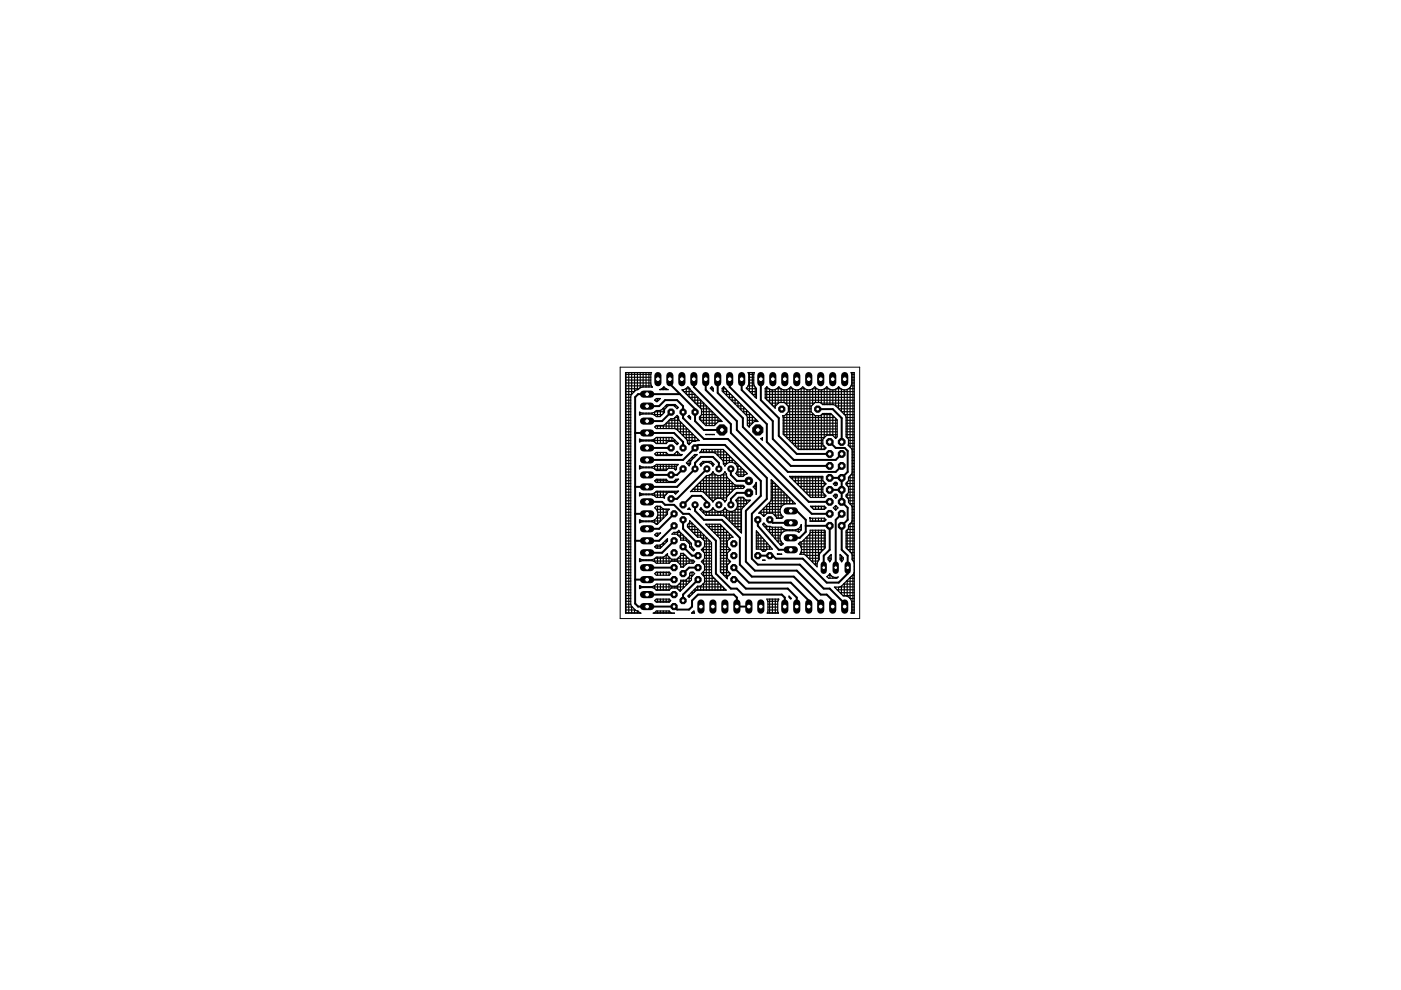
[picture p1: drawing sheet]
<svg xmlns="http://www.w3.org/2000/svg" width="297mm" height="210mm" viewBox="0 0 297 210" stroke-linecap="round" stroke-linejoin="round" font-family="sans-serif">
<g fill="none" stroke="#000" stroke-width=".42">
<path d="M134.7 91.8h8.2l1.9 1.9v1.3M137.2 97.5h7.6l3.2-3.2h5.7l7.6 7.7v3.1l-3.2 3.2v10.8l1.9 1.9h8.9l5.1 5.1h1.3l1.3 1.2v1.3M137.2 86.1h2.5l1.3-1.3h2.6l1.2 1.3v2.5l4.4 4.5h5.1l8.3 8.2v4.5l-3.2 3.1v9.5l1.3 1.3h8.9l5 5.1h1.3l3.2 3.2v.6M137.2 95h5.1M142 80.4v1l2.2 2.2M142.3 87.4l-1.9 1.9h-3.2M144.2 83.6h-8.9l-.6 .6v43.8l.6 .6h7.6l.7 .6h2.5l.6-.6v-1.3l1.3-1.2h7.6l.6 .6v1.9h2.6M144.2 83.6l3.2 3.1v2.6l1.8 1.9h3.9M144.8 99.4l-1.2 1.3h-6.4M147.1 80.4v1.6l7.9 7.9v1.9l17.1 17.1h3.8M149.6 80.4v2.3l6.6 6.6v1.9l15.3 15.2h4.4M149.9 99.4l-6.3 6.4h-1.3"/>
<path d="M152.2 80.4v2.9l5.3 5.3v1.9l9.5 9.6h10.2l1.3-1.3M152.4 99.4v-1.3l-1.2-1.2h-2.6l-1.2 1.2v1.3l-3.8 3.8h-8.9M154.7 80.4v1.6l7.9 7.9v3.8l5.1 5.1h8.2M155 99.4v1.3l1.2 1.3h2.6M157.2 80.4v2.3l6.7 6.6v3.8l4.4 4.4h8.9l1.3-1.3M161.3 80.4v4.4l3.8 3.8v3.8l3.8 3.8h7M173.4 86.7h3.2l1.9 1.9v5.1M175.9 93.7l1.3 1.3h1.9l.6 .6v4.5l-1.2 1.2M134.7 108.9h2.5M137.2 106.4h3.2l.6 .6h1.9l1.9 1.9h1.3l5.7 5.8v6.9l3.2 3.2h1.2l1.3 1.3h8.3l.6 .6v1.9M142.9 111.5l-3.2 3.2h-5M142.9 108.9l-3.2 3.2h-2.5"/>
<path d="M142.9 114.7l-2.5 2.5h-3.2M144.8 110.2v1.9l3.2 3.2M144.8 115.9l1.9 1.9h1.3M144.8 107l1.9-1.9h1.9l1.3 1.3v.6M147.4 107v1.3l1.8 1.9h3.9l3.8 3.8v5.7l2.5 2.6h8.9l5.7 5.7v.6M158.8 104.5h-2.6l-1.2 1.3v1.2M160.7 110.2v1.3l4.4 5.1h2.6M163.2 110.2l.7 .6h3.8M167.7 108.3h1.2l1.9 1.9v2.6l-1.2 1.2h-1.9M170.8 111.5h5.1v5.1l-1.3 1.2v2.6M175.9 101.3h2.6M175.9 103.9h2.6"/>
<path d="M178.5 101.3v5.1l1.2 1.3v2.5l-1.2 1.3v5.1l1.2 1.2v3.8l-1.9 1.9h-2.5l-5.1-5.1h-5.7l-.6-.6h-3.2M178.5 108.9l-1.3 1.3v10.2M134.7 122.9h8.2M137.2 126.1h5.7M137.2 120.4h5.7M148 122.9l-3.2 3.2v1.2M148 120.4h-1.9l-1.3 1.2M155.6 122.9h.6l1.9 1.9h8.9l1.9 1.9v1.9M155.6 120.4l3.2 3.1h8.9l3.8 3.8v1.3"/>
</g>
<g fill="none" stroke="#000" stroke-width=".25">
<path d="M132.6 79h5.5l-.1 .3v2.1l.3 .7h-2.2l-1.3 .7-.9 .9-.2 .3v44.2l.2 .3 .9 .9 .5 .1 .6 .5h-3.3zM132.6 80h5.4M132.6 79.4h5.4M132.7 79v51M133.3 79v51M133.9 79v4.6M134.5 79v4M135.1 79v3.6M135.7 79v3.2M136.4 79v3.1M137 79v3.1M137.6 79v3.1"/>
<path d="M158.6 79h1.4l-.2 .3v2.1l.6 .9v2.2l-2.2-2.2 .5-.9v-2.1zM158.7 80h1.1M158.7 79.4h1.1M158.9 79v4M159.5 79v4.6M180.6 80h.5M180.6 79.4h.5M180.8 79v39.9M132.6 93.4h1.1M132.6 92.8h1.1M132.6 99.5h1.1M132.6 98.9h1.1"/>
<path d="M132.6 98.3h1.1M132.6 97.6h1.1M132.6 97h1.1M132.6 96.4h1.1M132.6 95.8h1.1M132.6 95.2h1.1M132.6 94.6h1.1M132.6 94h1.1M132.6 92.2h1.1M132.6 91.5h1.1M132.6 91h1.1M132.6 90.3h1.1"/>
<path d="M132.6 89.7h1.1M132.6 89.1h1.1M132.6 88.5h1.1M132.6 87.9h1.1M132.6 87.3h1.1M132.6 86.7h1.1M132.6 86.1h1.1M132.6 85.5h1.1M132.6 84.9h1.1M132.6 84.2h1.1M132.6 83.6h1.3M132.6 83h1.9"/>
<path d="M132.6 82.4h2.9M132.6 81.8h5.5M132.6 81.2h5.4M132.6 80.6h5.4M135.6 87.4l.5 .2h2.2l.5-.2 .3-.4 1.2-.1 1.1-1.1h1.8l.6 .6-.2 .3-.7-.7h-1.2l-.8 .8v.6l-.9 .9h-.9l-.8-.5h-2.2l-.5 .2zM135.6 93.4h7.6M135.6 98.9h.2l-.1 .5M135.6 87.9h.2M135.7 87.4v.5M135.7 93.2v.4M136.4 87.6v.2M136.4 93.3v.2"/>
<path d="M136.4 99v.2M137 87.6v.2M137 93.3v.2M137 99v.2M137.6 87.6v.2M137.6 93.3v.2M137.6 99v.2M138.2 81.9v.2M138.2 87.6v.2M138.2 93.3v.2M138.2 99v.2M138.6 87.9h1.8"/>
<path d="M138.6 98.9h4.8M138.8 87.4v.6M138.8 93.1v.6M138.8 98.8v.6M138.8 96.2l.3-.3h2.1l.5 .5h1.2l.7-.7 .6 .7h.4l-.2 .2h-5.3zM138.8 84.9h.9M138.9 99.5h2.6M138.9 87.3h2M139 96.4h5.6M139 90.3h6.2M139.1 94h2.2M139.1 92.8h3.4l1.3 1.2-.2 .3-.7-.7h-1.2l-.5 .4"/>
<path d="M139.1 92.8l-.8 .5h-2.2l-.5-.2v.6l.5-.2h2.2l.5 .2 .3 .3h2.1M139.1 84.5h.9l-.7 .7-.5-.4zM139.4 84.5v.6M139.4 87v1.3M139.4 90.2v.7M139.4 92.8v1.2M139.4 95.9v.7M139.4 98.5v1.3M140 82.5v.1M140 87v1.3M140 90.2v.7M140 92.8v1.2"/>
<path d="M140 95.9v.7M140 98.5v1.3M140.3 82.4l-.5 .2h1.9l-.5-.2M140.3 82.4l.5-.4 .4 .4M140.3 82.4h.9M140.5 86.7h.5M140.6 82.1v.5M140.6 86.5v1.2M140.6 90.2v.7M140.6 92.8v1.2M140.6 95.9v.7M140.6 98.5v1.3"/>
<path d="M141.1 86.1h.5M141.2 82.4v.2M141.2 85.9v.5M141.2 92.8v1.2M141.2 95.9v.7M141.2 98.5v1.3M141.8 85.8v.2M141.8 89.1v1.8M141.8 92.8v.8M141.8 96.4v.2M141.8 98.5v.8M141.9 89.1h2.1"/>
<path d="M142.5 85.8v.2M142.5 88.8v2.1M142.5 92.8v.8M142.5 96.4v.2M142.5 98.5v.8M143 86.1h.5M143 99.5h.4M143.1 85.8v.4M143.1 88.6v2.3M143.1 93.3v.5M143.1 96.2v.4M143.1 98.5v1"/>
<path d="M143.1 88.5h.8M143.3 94h.5M143.3 91h2.5M143.4 95.8h.3v.8M143.4 98.8l.4-.3h-4.7l-.8 .5h-2.2l-.5-.2v.6l.5-.2h2.2l.8 .6h2.1M143.4 98.8v.7M143.4 99.5l-.2 .2-.3-.4h-1.2l-.5 .5M143.7 86.3v.2M143.7 88.2v3M143.7 93.9v.2M143.7 98.5v.1M144 91.5h2.4"/>
<path d="M144.3 89.4v2.4M144.3 96.4v.2M144.6 89.7h-3.4v1.2M144.6 92.2h2.4M144.7 82.8l3.2 3.2M144.7 82.8h.1M144.9 82.7h-.3l.1 .1M144.9 82.6v.4M144.9 90v2.5M145 83h1.8M145.2 92.8h2.4M145.4 82.4l-.5 .3"/>
<path d="M145.4 82.4h.8M145.5 82.3v1.2M145.5 90.7v2.4M145.6 83.6h1.8M145.6 98.3h.8M145.7 93.4h2.6l-4.3-4.2-.1-.8-.3-.3-.7 .7h-.7l-1.3 1.3-.3 .1h-1.5l-.3 .3 .3 .4h4l.3 .1 2.2 2.2 .2 .7 .3 .4 .7-.7 1-.2M145.8 94h.6M146 97.6h.5M146 88.5h.4M146.1 88.1l.3 .3v.5l-.6-.6zM146.1 82.3v1.9M146.1 88.1v.5"/>
<path d="M146.1 91.2v3.1M146.1 97.6v1.1M146.2 84.2h1.8M146.2 82.4l6.9 7h-.8l-.9 .8h-1.8l-1.3-1.3v-.5l.4-.5v-1.1l-.8-.8M146.2 82.4l-.4-.4-.4 .4M146.6 97.6l-.2 .8-.3 .4M146.6 97h.6M146.7 83v1.8M146.7 91.9v1.7M146.7 96.9v.6M146.8 84.9h1.8M147.2 96.4h.5"/>
<path d="M147.3 96.4l-1.8 1.7 .6 .7M147.3 96.4h.5l-1.2 1.2M147.3 83.6v1.8M147.3 92.5v1.1M147.3 96.4v.5M147.4 85.5h1.8M147.9 86h.1M147.9 84.2v1.8M147.9 93.1v.3M148 86.1h1.8M148.3 88.5h4M148.4 98.5l.6-.7h1.8l.6 .7-.2 .3a1.37 1.37 0 0 0-1.3-.8 1.37 1.37 0 0 0-1.3 .8z"/>
<path d="M148.5 95.8h5.3M148.5 89.1h4.3M148.5 84.8v1.8M148.5 88.2v.9M148.5 95.8v.1M148.5 98.3v.4M148.6 98.3h.5M148.6 86.7h1.8M148.7 87.9h2.9M148.7 87.3h2.3M149.2 85.4l-.1 4.3h2.8M149.2 95.3v.6"/>
<path d="M149.2 97.8v.4M149.6 92.1h.1M149.6 92.1h1.8M149.8 86v4.2M149.8 92.1h.1M149.8 95.3v.6M149.8 97.8v.2M150.4 86.6v3.6M150.4 92.1h.1M150.4 95.3v.6M150.4 97.8v.3M150.6 82.3l.3-.3 .3 .3v.7z"/>
<path d="M150.7 98.3h.5M150.7 82.4h.5M151 82.1v.6M151 87.2v3M151 92.1h.1M151 95.3v.6M151 98v.5M151.6 87.9v2.2M151.6 95.3v.8M152 96.4h2.5M152.2 88.5v1M152.2 95.3v1.3"/>
<path d="M152.6 97h2.5M152.8 89.1v.3M152.8 95.3v1.9M153.1 82.4h.8M153.2 97.6l-1.5-1.5-.4-.2-3 .1 .4-.4v-.3h4.6l5.2 5.1-1 .6h-.9l-.6-.6a1.39 1.39 0 0 0-.8-2.4M153.2 97.6l.2 .4M153.2 97.6h2.5M153.2 83h1.2M153.4 98.3h.8M153.4 82v1.2M153.4 95.4v3M153.4 82l7.3 7.4h-.8l-1 1.2-.4-.5v-1.6l-.2-.4-5.2-5.2v-.6z"/>
<path d="M153.8 83.6h1.2M154 82.7v1.1M154 96v2.4M154.5 84.2h1.1M154.6 83.3v1.1M154.6 96.6v1.4M155 84.9h1.2M155.2 98a1.36 1.36 0 0 0-1.5 .8l-.3-.4M155.2 83.9v1.1M155.2 97.2v.8M155.7 85.5h1.1M155.8 98.3h.5"/>
<path d="M155.9 84.5v1.2M155.9 97.8v.5M156.3 98.9h.6M156.3 86.1h1.1M156.4 99.5h1.1M156.5 85.1v1.2M156.5 98.4v2.5M156.9 86.7h1.1M157.1 85.7v1.2M157.1 99.1v1.9M157.5 87.3h1.1M157.7 86.3v1.2"/>
<path d="M157.7 99.7v1.2M158.1 87.9h1.2M158.3 82.2v.2M158.3 87v1.1M158.3 82.4h2.1M158.5 89.7h1.1M158.5 89.1h2M158.5 88.5h1.4M158.6 81.8h1.4M158.6 90.3h.3M158.7 81.2h1.1M158.7 80.6h1.1"/>
<path d="M158.9 87.5v2.9M158.9 83h1.5M159.5 88.2v1.6M159.6 83.6h.8M160.1 82.1v2.1h.3M160.1 88.8v.6M161.3 93l.3-.2v.5zM161.3 93h.1M162.2 84.2h18.9M162.2 83.6h18.9M162.2 83h18.9M162.2 82.4h.8"/>
<path d="M162.6 82v2.8M162.6 82l-.4 .3v2.1l2.2 2.2v-4.1M162.6 82l.4 .4M162.7 84.9h18.4M163 82.4l.6 .3h.5l.6-.3M163.2 82.5v2.8M163.3 85.5h1.8M163.8 82.7v3.3M163.9 86.1h.5M164.4 86.1l.8-.8h1.1l.9 .8v1.2M164.7 82.4l.4-.4 .4 .4M164.7 82.4h.8"/>
<path d="M165 82.1v3.4M165.5 82.4l.6 .3h.6l.5-.3M165.6 82.4v2.9M166.1 91.5h11.4M166.1 91h11.4M166.1 90.3h11.4M166.1 89.7h11.4M166.1 89.1h11.4M166.1 88.5h10.9M166.2 92.2h11.3M166.2 82.7v2.6M166.2 88.1v4.1"/>
<path d="M166.5 85.5h6.2M166.6 87.9h6M166.8 92.8h8M166.8 82.6v3.2M166.8 87.7v5.1M167.1 86.1h5M167.2 87.3l-.9 .8h-.4l.2 .4v3.6l3.2 3.2h5.5l.3-.3-.6-.7v-1.2l.8-.8h1.2l.7 .6M167.2 87.3h4.8M167.2 86.7h4.8M167.2 82.4l.5-.4 .4 .4M167.2 82.4h.9M167.4 93.4h7.1"/>
<path d="M167.4 82.2v11.2M168 94h6.5M168 82.4v11.6M168.1 82.4l.5 .3M168.6 94.6h6.2v.7M168.6 82.7h.6M168.7 82.7v11.9M169.2 95.2h5.7M169.2 82.6v12.6M169.8 82.4l.4-.4 .4 .4M169.8 82.4l-.6 .3M169.8 82.4h.8"/>
<path d="M169.9 82.3v13M170.5 82.3v13M170.6 82.4l.6 .3h.6l.5-.3M171.1 82.6v12.7M171.7 82.7v12.6M172 87.3v-1.2l.8-.8h1.1l.5 .5h2.3l.4 .1 2.1 2.2 .2 .4v4.1l.5 .5-.1 1.3 .9 1v4.8l-.8 1v.7M172 87.3l.8 .8h1.1l.5-.4h1.7l1.4 1.3v3.6l-.3 .3M172.3 82.4v3.4M172.3 87.7v7.6M172.3 82.4l.4-.4 .5 .4M172.3 82.4h.9M172.9 82.2v3.1"/>
<path d="M172.9 88.1v7.2M173.2 82.4l.5 .3h.6l.6-.3M173.5 82.6v2.7M173.5 88.1v7.2M174.1 85.5h7M174.1 82.7v2.8M174.1 87.9v7.4M174.2 87.9h2.2M174.8 82.5v3.3M174.8 87.7v5.1M174.9 82.4l.4-.4 .4 .4M174.9 82.4h.8"/>
<path d="M175.3 82.1v3.7M175.3 87.7v4.6M175.7 82.4l.6 .3h.5l.6-.3M176 82.5v3.3M176 87.7v4.6M176.6 82.7v3.1M176.6 88.1v4.2M177 92.8h.3M177.2 82.5v3.5M177.2 88.7v4.2M177.2 86.1h3.9M177.4 82.4l.4-.4a1.51 1.51 0 0 0 2.1 .4"/>
<path d="M177.4 82.4h.8M177.8 82v4.7M177.8 86.7h3.3M178.4 82.5v4.7M178.4 87.3h2.7M179 82.7v5.2M179 87.9h2.1M179.4 92.2h1.7M179.4 91.5h1.7M179.4 91h1.7M179.4 90.3h1.7M179.4 89.7h1.7"/>
<path d="M179.4 89.1h1.7M179.4 88.5h1.7M179.6 92.8h1.5M179.6 82.5v10.3M179.9 93.4h1.2M179.9 94h1.2M179.9 82.4l.5-.4 .2-.6v-2.1l-.2-.3h.7v51h-.7l.2-.3v-2.1a1.51 1.51 0 0 0-1.8-1.3l-1.9-1.8h1.1l.4-.2 2.5-2.5 .2-.5M179.9 82.4h1.2M180 94.6h1.1M180.2 82.1v12.7M180.4 81.8h.7M180.6 95.2h.5"/>
<path d="M180.6 81.2h.5M180.6 80.6h.5M180.7 99.5h.4M180.7 98.9h.4M180.7 98.3h.4M180.7 97.6h.4M180.7 97h.4M180.7 96.4h.4M180.7 95.8h.4M132.6 106.8h1.1M132.6 108h1.1M132.6 111.7h1.1"/>
<path d="M132.6 104.4h1.1M132.6 110.4h1.1M132.6 112.9h1.1M132.6 109.2h1.1M132.6 119h1.1M132.6 105h1.1M132.6 119.6h1.1M132.6 118.4h1.1M132.6 117.8h1.1M132.6 117.1h1.1M132.6 116.5h1.1M132.6 115.9h1.1"/>
<path d="M132.6 115.3h1.1M132.6 114.7h1.1M132.6 114.1h1.1M132.6 113.5h1.1M132.6 112.3h1.1M132.6 111h1.1M132.6 109.8h1.1M132.6 108.6h1.1M132.6 107.4h1.1M132.6 106.2h1.1M132.6 105.6h1.1M132.6 103.7h1.1"/>
<path d="M132.6 103.1h1.1M132.6 102.5h1.1M132.6 101.9h1.1M132.6 101.3h1.1M132.6 100.7h1.1M132.6 100.1h1.1M135.6 110.4h4.5M135.6 119h.3M135.6 105h.4M135.7 104.6v.5M135.7 110.3v.5M135.7 118.5v.5"/>
<path d="M136.4 104.7v.2M136.4 110.4v.2M136.4 118.7v.2M137 104.7v.2M137 110.4v.2M137 118.7v.2M137.6 104.7v.2M137.6 110.4v.2M137.6 118.7v.2M138.2 104.7v.2M138.2 110.4v.2M138.2 118.7v.2"/>
<path d="M138.4 105h2.7M138.5 119h8.7M138.8 104.5v.6M138.8 110.2v.6M138.8 118.5v.6M138.8 113.4l.3-.3 1-.1-.8 .7zM138.8 115.9h1.5M138.9 101.9h2.6M138.9 118.4h3.2M138.9 113.5h.7M139 104.4h4.6M139 111h.5"/>
<path d="M139.1 107.4h.9v3.1M139.1 108h2.8l-.4 .4v.6l-2.2 2.2-1-.6h-2.2l-.5 .2v-.6l.5 .2M139.2 109.8h1.5M139.4 101.6v.7M139.4 104.2v1.3M139.4 107.3v1.2M139.4 109.4v1.7M139.4 113.1v.5M139.4 115.6v.6M139.4 118.1v1.3M139.4 108.6h2.1M139.5 109.2l-.3 .6-.4 .4-.5 .2"/>
<path d="M139.5 109.2h1.8M140 101.6v.7M140 104.2v1.3M140 113v.1M140 115.5v.7M140 118.1v1.3M140.4 115.3h.5M140.6 101.6v.7M140.6 104.2v1.3M140.6 107.9v2M140.6 115.1v.5M140.6 118.1v1.3"/>
<path d="M140.8 105.6h.1M140.8 108l-.8-.7h-.9l-.3 .4 .4 .4 .3 .5v.6M141 114.7h.5M141.1 117.8h.4M141.2 101.6l.5 .5h1.2l.4-.5h.4M141.2 101.6h-2.1l-.3 .4 .3 .3h4.1l.7-.7h-.2M141.2 101.6v.7M141.2 104.2v.6M141.2 108v1.3M141.2 114.5v.5M141.2 117.6v1.8M141.5 114.7l-1.5 1.5h-.9l-.3-.3"/>
<path d="M141.5 114.7v-.5l-1.2 1.2-1.2 .2-.3 .3M141.5 117.8v-.4l-.9 .7h-1.5l-.8 .6h-2.2l-.5-.2v.6l.5-.2h2.2l.5 .2 .3 .3h2.8l.4-.4M141.5 117.8l.8 .8h1.2l.8-.8M141.8 102.1v.2M141.8 104.2v.2M141.8 108h.1M141.8 118.1v1.3M142.5 102.1v.2M142.5 104.2v.2M142.5 118.6v.4M143 101.9h.5M143.1 101.9v.4"/>
<path d="M143.1 104.2v.4M143.1 112.9v.4M143.1 118.6v.4M143.5 112.9l.4-.5 2.7 2.8v.7l.7 .7-.3 .2-.8-.8v-.7l-.8-.8h-1.1v-.4M143.5 119l.8 .8v.4h.6M143.7 101.6v.2M143.7 104.2v.1M143.7 112.7v.7M143.7 118.4v.7M143.7 104.2h-4.6l-.8 .5h-2.2l-.5-.2v.6l.5-.2h2.2l.8 .6 1.8 .1v-.4l.8-.8M143.7 104.2l.2-.1-.7 .7-.3-.4M143.7 118.4h2.2"/>
<path d="M143.7 113.5h1.2M144.1 119.6h1.4M144.3 112.9h-1.5l-.3 .4h1l.8 .8M144.3 112.9v1.1M144.3 117.8v2M144.3 117.8h1M144.3 114.1h1.2M144.9 117.3l1.3 1.3 .8 .2 .3 .3-.3 .3h-1.1l-.4 .2M144.9 117.3h-.6v.5M144.9 113.5v1M144.9 117.3v2.9M145.5 114.1v.5"/>
<path d="M145.5 117.9v1.7M145.5 119.6l-.6 .6M145.6 114.7h.5M145.8 111.7h1.7M145.9 111h1M146.1 107.7l-.3 .3h.5M146.1 107.7l.3 .4-.1-.1M146.1 107.7v.3M146.1 110.9v1.2M146.1 114.7v.5M146.1 118.5v.9M146.2 115.3h.4"/>
<path d="M146.2 110.4h.1M146.2 115.9h.4M146.3 112.3h1.8M146.4 104.2l3.4-3.4a1.26 1.26 0 0 0 1.4-.8 1.39 1.39 0 0 0 1.2 .8 1.39 1.39 0 0 0 1.3-.8l.3 .5v5.5l-.3 .4a1.38 1.38 0 0 0-1.3-.8 1.38 1.38 0 0 0-1.2 .8l-2-2.1-.4-.1zM146.7 103.9v.3M146.7 110.9v1.8M146.7 116v.5M146.7 118.8v.6M146.7 116.5h.6M146.9 112.9h1.8M146.9 103.7h8.8M147.3 103.3v.9"/>
<path d="M147.3 111.5v1.8M147.5 113.5h1.8M147.5 103.1h10.3M147.9 113.9l-2.1-2.2v-.4l.4-.5v-.4l4.7 4.6v6.8l.4 .6 2.7 2.7h-6.2l-.4 .2-1.3 1.3-.3-.2 2.1-2.1M147.9 113.9h.7M147.9 102.7v1.5M147.9 112.1v1.8M148.1 102.5h7.4M148.4 108l.2-.4a1.37 1.37 0 0 0 1.3 .9 1.37 1.37 0 0 0 1.3-.9 1.37 1.37 0 0 0 1.2 .9 1.37 1.37 0 0 0 1.3-.9 1.36 1.36 0 0 0 1.5 .8M148.4 108h.5M148.4 108l1.2 1.3M148.5 102.1v2.1"/>
<path d="M148.5 107.8v.4M148.5 112.7v1.2M148.6 113.9l.8 .8M148.7 116.5h2.2M148.7 101.9h6.2M148.8 114.1h1.1M148.8 119h2.1M149 108.6h8.2M149.2 104.4h5.9M149.2 101.5v2.8M149.2 108.2v.6M149.2 113.3v1.2"/>
<path d="M149.2 116.1v.9M149.2 118.6v.9M149.2 119.6h1.7M149.3 117.1h1.6M149.3 115.9h1.6M149.3 101.3h4.9M149.4 114.7v1.2l-.7 .7 .7 .6v1.2l-.7 .7 .7 .7v1.1l-.7 .7 .7 .7v1.2l-.8 .8M149.4 118.4h1.5M149.4 117.8h1.5M149.4 115.3h1.5M149.4 114.7h1.1M149.6 109.2h7.6"/>
<path d="M149.6 111.1h3.1l2.7 2.8h-.4l-.8 .8v1.2l.7 .7-.7 .6v1.2l.7 .7-.7 .7v1.1l.7 .7-.7 .7v.4l-1.5-1.5v-6.7l-.1-.4zM149.8 100.9v4M149.8 108.4v.9M149.8 111.1v.2M149.8 113.9v11.2M149.8 105h4.7M150.1 111.7h3.1M150.4 100.7v4.9h3.6M150.4 108.4v.9M150.4 111.1v.8M150.4 114.6v10.5M150.5 100.7h1.3"/>
<path d="M150.7 112.3h3.1M150.9 108h.5M151 100.3v5.9M151 107.9v1.4M151 111.1v1.4M151 106.2h.3M151.1 100.1h.1M151.3 112.9h3.1M151.6 100.6v5.3M151.6 108.2v1.1M151.6 111.1v2M152 113.5h3"/>
<path d="M152.2 100.8v4.8M152.2 108.4v.9M152.2 111.1v2.6M152.6 114.1h2.2M152.7 119h2.1M152.7 119.6h1.7M152.7 118.4h1.5M152.7 117.8h1.5M152.7 117.1h1.6M152.7 116.5h2.2M152.7 115.9h1.6M152.7 115.3h1.5"/>
<path d="M152.7 114.7h1.5M152.8 100.8v4.9M152.8 108.4v.9M152.8 111.3v10M153 100.7h1M153.4 100.4v5.6M153.4 108v1.3M153.4 111.9v10M153.4 108h.6M153.5 106.2h.4M153.7 100.1h.1M153.9 109.7h.1"/>
<path d="M154 109.8h3.2M154 108.1v1.8M154 112.5v10M154 100.9l.2 .3 1.5 1.6 1.8 .1 .4 .3-.4 .4-1.8 .1-1.3 1.3M154.4 105l-.4 .6M154.6 110.4h2.6M154.6 101.7v3.1M154.6 108.4v2M154.6 113.1v1.2M154.6 116.3v.5M154.6 118.8v.6M155.2 108.4a1.39 1.39 0 0 0 .8-2.3l.6-.7h.9l.6 .6h1l-1.7 1.8-.2 .3v4.9l-3.6-3.6-.4-.1"/>
<path d="M155.2 108.4v2.6h2M155.2 102.3v1.9M155.2 113.7v.2M155.8 111.7h1.4M155.9 102.8v.8M155.9 108.1v3.6M156 108h1.2M156.1 106.2h2.8M156.2 100.1h1.9M156.3 100.7h1.6M156.3 107.4h1.4M156.4 106.8h1.9"/>
<path d="M156.4 112.3h.8M156.5 102.9v.7M156.5 105.6v6.7M156.5 105.6h1.2M157.1 105.4v7.5h.1M157.1 102.9v.7M157.7 103v.4M157.7 105.6v1.8M158.3 100.3v.2M158.3 106v.8M158.9 106v.2M159.8 103.1h.6"/>
<path d="M160.1 102.7v1M160.2 103.7h.2M160.2 102.5h.2M160.3 102.3v2.5v-.9l-.6-.7 .4-.4zM160.3 104.4h.1M160.4 112.5l3.4 3.9h-1.2l-.4 .5h-.5l-.5-.5h-.8zM160.4 112.9h.3M160.4 115.9h2.9M160.4 115.3h2.4M160.4 114.7h1.8M160.4 114.1h1.3M160.4 113.5h.8"/>
<path d="M160.7 113v3.4M161.1 108.6h4.3M161.3 113.7l.1 2.8h1.1M161.3 108.3v.6M161.7 108h3.7M161.7 109.2h.5M161.7 118.8h.5M161.7 118.8h.1M161.8 111h.3M161.9 110.9l-.2 .3 3.8 4.4 .6-.3a1.53 1.53 0 0 1-.7-1.6 1.53 1.53 0 0 1 1.2-1.2h2.1l.6 .3M161.9 110.9l.7 .7M161.9 107.7v1.8"/>
<path d="M161.9 110.9v.6M161.9 114.4v2.5M161.9 118.8h.1M162.1 111.7h1.3M162.2 118.8h.1M162.3 107.4h3.4M162.6 107.1v1.8M162.6 111.5v.7M162.6 115.1v1.4M162.6 112.3h3.8M162.9 106.8h5.7l-5.1-5.1v4.3l-.1 .3-2.5 2.5h.3l.7 .7M163.2 111.6v1.3h2.7"/>
<path d="M163.2 106.5v2.3M163.2 115.7v.7M163.3 111.6l.4 .2h2l.4 .3 .5 .2h2.1l.6-.2M163.4 106.2h4.6M163.5 104.4h2.7M163.5 105h3.3M163.5 105.6h3.9M163.5 103.7h2.1M163.5 103.1h1.5M163.5 102.5h.9M163.5 101.9h.2M163.7 113.5h1.8"/>
<path d="M163.8 101.9v6.9M163.8 111.8v1.8M163.8 108.8h-1.2l-.7 .7M164.2 109.2h1.5M164.2 114.1h1.2M164.4 102.6v6.8M164.4 111.8v2.5M164.6 109.8h1.2M164.7 114.7h.9M164.9 117.5h-.1h.9M165 103.2v6.7M165 111.8v3.2"/>
<path d="M165 117.5h.1M165.3 115.3h.7M165.4 108.6l.2 .6 .5 .4-.4 .3h-1.1v-.3l-.8-.8M165.6 103.8v3.7M165.6 109.1v.8M165.6 111.8v1.4M165.6 114.8v.8M165.6 117.5h.1M166.2 104.4v2.6M166.2 112.2v.5M166.6 106.8a1.55 1.55 0 0 0-1.2 1.8M166.8 105v1.8"/>
<path d="M166.8 112.3v.2M167.4 101h7.1v.9l.6 .7-.6 .7v1.2l.6 .6-.3 .4h-2.9zM167.4 101h.1M167.4 105.6v1.2M167.4 112.3v.2M167.7 101.3h6.8M168 101v.6M168 106.2v.6M168 112.3v.2M168.3 101.9h6.2M168.7 101v1.3M168.7 112.3v.2"/>
<path d="M168.9 112.3h1M168.9 102.5h6.1M169.2 101v1.9M169.2 112.1v.6M169.3 112.1l.4-.4 .2-.5v1.2l-.5 .5-.1-.1M169.3 115.3h5.7M169.5 103.1h5.1M169.7 111.7h.2M169.8 115.9h5.2M169.8 117.1h4.2M169.9 101v2.5M169.9 114.9v1.2"/>
<path d="M169.9 117v.5M169.9 116.5h4.7M170.1 103.7h4.4M170.2 114.7h4.8M170.5 101v3.1M170.5 114.4v3.2M170.7 104.4h3.8M170.8 117.8h2.9M170.8 114.1h4.2M171.1 101v3.7M171.1 113.8v4.2M171.3 105h3.7"/>
<path d="M171.4 118.4h2.3M171.4 113.5h3.6M171.7 109.8l3.1 .1 .3 .3-.3 .3h-3zM171.7 109.8h.1M171.7 101v4.3M171.7 113.1v5.5M171.8 112.4h3l.2 .2v3.6l-1.2 1.1-.1 .3v1.1l-.5 .7v.8l-2.5-2.5-1.1-.2a1.43 1.43 0 0 0-.3-2.2l.3-.3 .5-.2 1.5-1.5zM171.8 110.4h3.1M171.8 112.9h3.2M171.8 107.3h3l.3 .4-.3 .3h-2.3zM171.9 107.4h3M172 119h1.4"/>
<path d="M172.3 101v4.5M172.3 107.3v.5M172.3 109.9v.6M172.3 112.4v6.8M172.6 119.6h.6M172.9 101v4.5M172.9 107.3v.7M172.9 109.9v.6M172.9 112.4v7.4M173.5 101v4.5M173.5 107.3v.7M173.5 109.9v.6"/>
<path d="M173.5 112.4v6.5M174.1 101v4.5M174.1 107.3v.7M174.1 109.9v.6M174.1 112.4v4.6M174.8 102.2v.8M174.8 104.8v.7M174.8 107.3v.7M174.8 109.9v.6M174.8 112.4v4M175.6 118.2l.6-.6v1.1l-.3 .4-.3-.4zM175.6 118.4h.6"/>
<path d="M175.9 119h.1M176 117.8v1.2M176 117.8h.2M176.7 102.6l.3-.3 .5 .1v.4l-.2 .1h-.3zM176.8 102.5h.7M176.9 105h.6M177 107.4h.4M177 108h.3M177.1 105.6h.1M177.2 107.2l.5 .5-.5 .5M177.2 107.2l-.5 .5 .5 .5M177.2 102.3v.6"/>
<path d="M177.2 104.8v.8M177.2 107.2v1M177.5 105l-.5-.2-.3 .3 .5 .5M177.5 105v.3l-.3 .3M178.1 117.6l.7 .6v.5l-.3 .4-.4-.4zM178.1 118.4h.7M178.1 117.8h.2M178.4 119h.1M178.4 117.8v1.2M179.4 112.9h1.7M179.4 115.9h1.7M179.4 115.3h1.7"/>
<path d="M179.4 114.7h1.7M179.4 114.1h1.7M179.4 113.5h1.7M179.4 102.5h1.7M179.4 105h1.7M179.6 102.2v.8M179.6 104.8v.7M179.6 112.4v4M179.7 105.6h1.4M179.7 112.3h1.4M179.7 116.5h1.4M179.8 103.1h1.3"/>
<path d="M179.9 111.7h1.2M179.9 104.4h1.2M179.9 101.9l-.5 .5v.4l.5 .5v1.2l-.5 .5v.3l.5 .5v.7l.8 1v2.9l-.8 1v.7l-.5 .5v3.6l1.1 1.1 .2 .3v1.1l.4 .7M179.9 106.2h1.2M179.9 103.7h1.2M179.9 101.9h1.2M179.9 101.3h1.2M180.1 106.8h1M180.2 100.9v5.9M180.4 117.1h.7M180.4 100.7h.7M180.6 107.4h.5"/>
<path d="M180.6 110.4h.5M180.7 108h.4M180.7 109.2h.4M180.7 118.4h.4M180.7 117.8h.4M180.7 109.8h.4M180.7 108.6h.4M180.7 100.1h.4M180.9 119h.2M181.1 119.6h.1M181.1 111h-.9v6M132.6 122.6h1.1"/>
<path d="M132.6 123.8h1.1M132.6 124.4h1.1M132.6 129.9h3.1M132.6 129.3h2.1M132.6 128.7h1.5M132.6 128.1h1.1M132.6 127.5h1.1M132.6 126.9h1.1M132.6 126.3h1.1M132.6 125.7h1.1M132.6 125.1h1.1M132.6 123.2h1.1"/>
<path d="M132.6 122h1.1M132.6 121.4h1.1M132.6 120.8h1.1M132.6 120.2h1.1M133.9 128.6v1.4M134.5 129.2v.8M135.1 129.5v.5M135.6 124.2l.5 .2h2.2l.8-.6h2.8l.4 .5h1.2l.8-.8v-.5h1.1l.8-.8v-.6l.3-.3h.5l.3 .3-.7 .7v.7l-2.4 2.4-.7-.7h-1.2l-.4 .4h-2.8l-.8-.5h-2.2l-.5 .2zM135.6 124.4h9.5M135.7 124.2v.5M135.7 129.9v.1M136.4 124.4v.2"/>
<path d="M137 124.4v.2M137.6 124.4v.2M138.2 124.4v.2M138.7 129.9h3.6M138.8 124.2v.6M138.8 129.9v.1M138.8 127.3l.3-.3h2.8l.3 .3-.3 .4h-2.8zM138.8 121.6l.3-.3h2.8l.3 .3-.3 .4h-2.8zM139 127.5h3M139 121.4h3M139.1 125.1h2.8M139.4 121.3v.7"/>
<path d="M139.4 123.8v1.3M139.4 127v.7M139.4 129.5v.5M140 121.3v.7M140 123.8v1.3M140 127v.7M140 129.5v.5M140.6 121.3v.7M140.6 123.8v1.3M140.6 127v.7M140.6 129.5v.5M141.2 121.3v.7"/>
<path d="M141.2 123.8v1.3M141.2 127v.7M141.2 129.5v.5M141.8 121.3v.7M141.8 123.8v1.3M141.8 127v.7M141.8 129.5v.5M142.3 130l-.4-.5h-2.8l-.6 .5h4.5M142.5 124.3v.4M142.5 130h.1M143 130h.1M143.1 124.3v.4"/>
<path d="M143.7 124.1v.8M143.9 125.1h.6M144 123.8h1.7M144.3 123.5v1.8M144.3 123.2h2M144.3 120.2h.6M144.9 123v1.7M145.5 122.9v1.2M145.8 122.6h.8M145.9 126.3h.6M146.1 122.3v1.1M146.1 126.1v.5"/>
<path d="M146.2 122h.7M146.4 121.4h.6M146.6 125.7h.5M146.7 129.9h.5M146.7 121.3v.9M146.7 125.5v.5M146.7 129.9v.1M146.9 129.8l.2-.3 .2 .5h-.7zM146.9 129.8h.1M147.2 125.1h6.7M147.2 125.5v.1M147.3 124.9v.5"/>
<path d="M147.8 124.4h5.5M147.9 124.3h.7M147.9 124.3v.8M148.5 124.3v.8M148.9 121.4h2M149 123.8h3.7M149.1 122h1.8M149.2 121.2v.9M149.2 123.7v1.4M149.4 122.6h2M149.4 123.2h2.7M149.4 120.8h1.5"/>
<path d="M149.4 120.2h1.5M151 122.1v3M151.6 122.7v2.4M152.2 123.4v1.7M152.7 120.8h1.5M152.7 120.2h1.5M152.8 124v1.1M152.9 121.4h1.8M153.4 124.6v.5M153.5 122h1M154.1 122.6h.1M154.6 121.4v.5"/>
<path d="M162.6 127h2.5l-.2 .6v2.1l.1 .3h-2.3l.1-.3v-2.1zM162.7 129.9l2.3 .1M162.8 127.5h2.1M162.8 129.3h2.1M162.8 128.7h2.1M162.8 128.1h2.1M163.2 127v3M163.8 127v3M164.4 127v3M165 127v.3M167.3 126.4l.5 .5-.1 .1-.4-.3zM167.4 126.5v.3"/>
<path d="M167.5 126.9h.3M175.3 122.2v.1M175.6 122h.6M175.9 121.6a1.34 1.34 0 0 0 1.8 .7l-.3 .3h-1.7l-.4-.3zM176 121.7v.9M176.6 122.3v.3M177.2 122.4v.2M177.2 124.5v.2M177.5 125.1h3.6M177.8 124.5v.8M178.1 124.4h3M178.1 125.7h3"/>
<path d="M178.4 124.3v1.7M178.7 126.3h2.4M178.8 123.8h2.3M179 123.7v2.6M179.5 123.2h1.6M179.6 123.1v3.3M180.1 122.6h1M180.2 122.4v4.5h.9M180.5 129.9h.6M180.6 127.5h.5M180.6 129.3h.5M180.6 128.7h.5"/>
<path d="M180.6 128.1h.5M180.7 122h.4M180.8 121.9v8.1M181.1 121.4h.1M181.1 120.8h.1M181.1 120.2h.1"/>
</g>
<circle cx="160.7" cy="117.8" r=".71" fill="#000" stroke="#000" stroke-width=".21"/>
<circle cx="160.7" cy="117.8" r=".4" fill="#fff" stroke="#000" stroke-width=".21"/>
<circle cx="160.7" cy="110.2" r=".71" fill="#000" stroke="#000" stroke-width=".21"/>
<circle cx="160.7" cy="110.2" r=".4" fill="#fff" stroke="#000" stroke-width=".21"/>
<circle cx="163.2" cy="110.2" r=".71" fill="#000" stroke="#000" stroke-width=".21"/>
<circle cx="163.2" cy="110.2" r=".4" fill="#fff" stroke="#000" stroke-width=".21"/>
<circle cx="163.2" cy="117.8" r=".71" fill="#000" stroke="#000" stroke-width=".21"/>
<circle cx="163.2" cy="117.8" r=".4" fill="#fff" stroke="#000" stroke-width=".21"/>
<circle cx="148" cy="117.8" r=".71" fill="#000" stroke="#000" stroke-width=".21"/>
<circle cx="148" cy="117.8" r=".4" fill="#fff" stroke="#000" stroke-width=".21"/>
<circle cx="155.6" cy="117.8" r=".71" fill="#000" stroke="#000" stroke-width=".21"/>
<circle cx="155.6" cy="117.8" r=".4" fill="#fff" stroke="#000" stroke-width=".21"/>
<circle cx="142.9" cy="114.7" r=".71" fill="#000" stroke="#000" stroke-width=".21"/>
<circle cx="142.9" cy="114.7" r=".4" fill="#fff" stroke="#000" stroke-width=".21"/>
<circle cx="144.8" cy="115.9" r=".71" fill="#000" stroke="#000" stroke-width=".21"/>
<circle cx="144.8" cy="115.9" r=".4" fill="#fff" stroke="#000" stroke-width=".21"/>
<circle cx="142.9" cy="117.2" r=".71" fill="#000" stroke="#000" stroke-width=".21"/>
<circle cx="142.9" cy="117.2" r=".4" fill="#fff" stroke="#000" stroke-width=".21"/>
<circle cx="142.9" cy="108.9" r=".71" fill="#000" stroke="#000" stroke-width=".21"/>
<circle cx="142.9" cy="108.9" r=".4" fill="#fff" stroke="#000" stroke-width=".21"/>
<circle cx="144.8" cy="110.2" r=".71" fill="#000" stroke="#000" stroke-width=".21"/>
<circle cx="144.8" cy="110.2" r=".4" fill="#fff" stroke="#000" stroke-width=".21"/>
<circle cx="142.9" cy="111.5" r=".71" fill="#000" stroke="#000" stroke-width=".21"/>
<circle cx="142.9" cy="111.5" r=".4" fill="#fff" stroke="#000" stroke-width=".21"/>
<circle cx="148" cy="115.3" r=".71" fill="#000" stroke="#000" stroke-width=".21"/>
<circle cx="148" cy="115.3" r=".4" fill="#fff" stroke="#000" stroke-width=".21"/>
<circle cx="155.6" cy="115.3" r=".71" fill="#000" stroke="#000" stroke-width=".21"/>
<circle cx="155.6" cy="115.3" r=".4" fill="#fff" stroke="#000" stroke-width=".21"/>
<circle cx="155" cy="99.4" r=".66" fill="#000" stroke="#000" stroke-width=".21"/>
<circle cx="155" cy="99.4" r=".4" fill="#fff" stroke="#000" stroke-width=".21"/>
<circle cx="152.4" cy="99.4" r=".66" fill="#000" stroke="#000" stroke-width=".21"/>
<circle cx="152.4" cy="99.4" r=".4" fill="#fff" stroke="#000" stroke-width=".21"/>
<circle cx="152.4" cy="107" r=".66" fill="#000" stroke="#000" stroke-width=".21"/>
<circle cx="152.4" cy="107" r=".4" fill="#fff" stroke="#000" stroke-width=".21"/>
<circle cx="155" cy="107" r=".66" fill="#000" stroke="#000" stroke-width=".21"/>
<circle cx="155" cy="107" r=".4" fill="#fff" stroke="#000" stroke-width=".21"/>
<circle cx="149.9" cy="99.4" r=".66" fill="#000" stroke="#000" stroke-width=".21"/>
<circle cx="149.9" cy="99.4" r=".4" fill="#fff" stroke="#000" stroke-width=".21"/>
<circle cx="147.4" cy="99.4" r=".66" fill="#000" stroke="#000" stroke-width=".21"/>
<circle cx="147.4" cy="99.4" r=".4" fill="#fff" stroke="#000" stroke-width=".21"/>
<circle cx="149.9" cy="107" r=".66" fill="#000" stroke="#000" stroke-width=".21"/>
<circle cx="149.9" cy="107" r=".4" fill="#fff" stroke="#000" stroke-width=".21"/>
<circle cx="147.4" cy="107" r=".66" fill="#000" stroke="#000" stroke-width=".21"/>
<circle cx="147.4" cy="107" r=".4" fill="#fff" stroke="#000" stroke-width=".21"/>
<circle cx="142.3" cy="105.8" r=".71" fill="#000" stroke="#000" stroke-width=".21"/>
<circle cx="142.3" cy="105.8" r=".4" fill="#fff" stroke="#000" stroke-width=".21"/>
<circle cx="142.3" cy="100.7" r=".71" fill="#000" stroke="#000" stroke-width=".21"/>
<circle cx="142.3" cy="100.7" r=".4" fill="#fff" stroke="#000" stroke-width=".21"/>
<circle cx="158.8" cy="104.5" r=".87" fill="#000" stroke="#000" stroke-width=".21"/>
<circle cx="158.8" cy="104.5" r=".4" fill="#fff" stroke="#000" stroke-width=".21"/>
<circle cx="158.8" cy="102" r=".8" fill="#000" stroke="#000" stroke-width=".21"/>
<circle cx="158.8" cy="102" r=".4" fill="#fff" stroke="#000" stroke-width=".21"/>
<path d="M136.4 103.2h1.6" fill="none" stroke="#000" stroke-width="1.5"/>
<circle cx="137.2" cy="103.2" r=".51" fill="#fff" stroke="#000" stroke-width=".21"/>
<path d="M136.4 100.7h1.6" fill="none" stroke="#000" stroke-width="1.5"/>
<circle cx="137.2" cy="100.7" r=".51" fill="#fff" stroke="#000" stroke-width=".21"/>
<circle cx="165.8" cy="86.7" r=".71" fill="#000" stroke="#000" stroke-width=".21"/>
<circle cx="165.8" cy="86.7" r=".4" fill="#fff" stroke="#000" stroke-width=".21"/>
<circle cx="173.4" cy="86.7" r=".71" fill="#000" stroke="#000" stroke-width=".21"/>
<circle cx="173.4" cy="86.7" r=".4" fill="#fff" stroke="#000" stroke-width=".21"/>
<circle cx="144.8" cy="99.4" r=".71" fill="#000" stroke="#000" stroke-width=".21"/>
<circle cx="144.8" cy="99.4" r=".4" fill="#fff" stroke="#000" stroke-width=".21"/>
<circle cx="144.8" cy="107" r=".71" fill="#000" stroke="#000" stroke-width=".21"/>
<circle cx="144.8" cy="107" r=".4" fill="#fff" stroke="#000" stroke-width=".21"/>
<path d="M136.4 122.9h1.6" fill="none" stroke="#000" stroke-width="1.5"/>
<circle cx="137.2" cy="122.9" r=".51" fill="#fff" stroke="#000" stroke-width=".21"/>
<path d="M136.4 120.4h1.6" fill="none" stroke="#000" stroke-width="1.5"/>
<circle cx="137.2" cy="120.4" r=".51" fill="#fff" stroke="#000" stroke-width=".21"/>
<path d="M136.4 128.6h1.6" fill="none" stroke="#000" stroke-width="1.5"/>
<circle cx="137.2" cy="128.6" r=".51" fill="#fff" stroke="#000" stroke-width=".21"/>
<path d="M136.4 126.1h1.6" fill="none" stroke="#000" stroke-width="1.5"/>
<circle cx="137.2" cy="126.1" r=".51" fill="#fff" stroke="#000" stroke-width=".21"/>
<circle cx="142.9" cy="120.4" r=".71" fill="#000" stroke="#000" stroke-width=".21"/>
<circle cx="142.9" cy="120.4" r=".4" fill="#fff" stroke="#000" stroke-width=".21"/>
<circle cx="144.8" cy="121.6" r=".71" fill="#000" stroke="#000" stroke-width=".21"/>
<circle cx="144.8" cy="121.6" r=".4" fill="#fff" stroke="#000" stroke-width=".21"/>
<circle cx="142.9" cy="122.9" r=".71" fill="#000" stroke="#000" stroke-width=".21"/>
<circle cx="142.9" cy="122.9" r=".4" fill="#fff" stroke="#000" stroke-width=".21"/>
<circle cx="142.9" cy="126.1" r=".71" fill="#000" stroke="#000" stroke-width=".21"/>
<circle cx="142.9" cy="126.1" r=".4" fill="#fff" stroke="#000" stroke-width=".21"/>
<circle cx="144.8" cy="127.3" r=".71" fill="#000" stroke="#000" stroke-width=".21"/>
<circle cx="144.8" cy="127.3" r=".4" fill="#fff" stroke="#000" stroke-width=".21"/>
<circle cx="142.9" cy="128.6" r=".71" fill="#000" stroke="#000" stroke-width=".21"/>
<circle cx="142.9" cy="128.6" r=".4" fill="#fff" stroke="#000" stroke-width=".21"/>
<circle cx="148" cy="120.4" r=".71" fill="#000" stroke="#000" stroke-width=".21"/>
<circle cx="148" cy="120.4" r=".4" fill="#fff" stroke="#000" stroke-width=".21"/>
<circle cx="155.6" cy="120.4" r=".71" fill="#000" stroke="#000" stroke-width=".21"/>
<circle cx="155.6" cy="120.4" r=".4" fill="#fff" stroke="#000" stroke-width=".21"/>
<circle cx="148" cy="122.9" r=".71" fill="#000" stroke="#000" stroke-width=".21"/>
<circle cx="148" cy="122.9" r=".4" fill="#fff" stroke="#000" stroke-width=".21"/>
<circle cx="155.6" cy="122.9" r=".71" fill="#000" stroke="#000" stroke-width=".21"/>
<circle cx="155.6" cy="122.9" r=".4" fill="#fff" stroke="#000" stroke-width=".21"/>
<path d="M136.4 86.1h1.6" fill="none" stroke="#000" stroke-width="1.5"/>
<circle cx="137.2" cy="86.1" r=".51" fill="#fff" stroke="#000" stroke-width=".21"/>
<path d="M136.4 83.6h1.6" fill="none" stroke="#000" stroke-width="1.5"/>
<circle cx="137.2" cy="83.6" r=".51" fill="#fff" stroke="#000" stroke-width=".21"/>
<path d="M179.7 119.7v1.3" fill="none" stroke="#000" stroke-width="1.3"/>
<circle cx="179.7" cy="120.4" r=".4" fill="#fff" stroke="#000" stroke-width=".21"/>
<path d="M174.6 119.7v1.3" fill="none" stroke="#000" stroke-width="1.3"/>
<circle cx="174.6" cy="120.4" r=".4" fill="#fff" stroke="#000" stroke-width=".21"/>
<path d="M177.2 119.7v1.3" fill="none" stroke="#000" stroke-width="1.3"/>
<circle cx="177.2" cy="120.4" r=".4" fill="#fff" stroke="#000" stroke-width=".21"/>
<path d="M136.4 117.2h1.6" fill="none" stroke="#000" stroke-width="1.5"/>
<circle cx="137.2" cy="117.2" r=".51" fill="#fff" stroke="#000" stroke-width=".21"/>
<path d="M136.4 114.7h1.6" fill="none" stroke="#000" stroke-width="1.5"/>
<circle cx="137.2" cy="114.7" r=".51" fill="#fff" stroke="#000" stroke-width=".21"/>
<path d="M136.4 112.1h1.6" fill="none" stroke="#000" stroke-width="1.5"/>
<circle cx="137.2" cy="112.1" r=".51" fill="#fff" stroke="#000" stroke-width=".21"/>
<path d="M166.9 116.6h1.5" fill="none" stroke="#000" stroke-width="1.5"/>
<circle cx="167.7" cy="116.6" r=".51" fill="#fff" stroke="#000" stroke-width=".21"/>
<path d="M166.9 114h1.5" fill="none" stroke="#000" stroke-width="1.5"/>
<circle cx="167.7" cy="114" r=".51" fill="#fff" stroke="#000" stroke-width=".21"/>
<path d="M166.9 110.8h1.5" fill="none" stroke="#000" stroke-width="1.5"/>
<circle cx="167.7" cy="110.8" r=".51" fill="#fff" stroke="#000" stroke-width=".21"/>
<path d="M166.9 108.3h1.5" fill="none" stroke="#000" stroke-width="1.5"/>
<circle cx="167.7" cy="108.3" r=".51" fill="#fff" stroke="#000" stroke-width=".21"/>
<circle cx="153.1" cy="91.2" r="1.17" fill="#000" stroke="#000" stroke-width=".21"/>
<circle cx="153.1" cy="91.2" r=".51" fill="#fff" stroke="#000" stroke-width=".21"/>
<circle cx="160.7" cy="91.2" r="1.17" fill="#000" stroke="#000" stroke-width=".21"/>
<circle cx="160.7" cy="91.2" r=".51" fill="#fff" stroke="#000" stroke-width=".21"/>
<path d="M136.4 108.9h1.6" fill="none" stroke="#000" stroke-width="1.5"/>
<circle cx="137.2" cy="108.9" r=".51" fill="#fff" stroke="#000" stroke-width=".21"/>
<path d="M136.4 106.4h1.6" fill="none" stroke="#000" stroke-width="1.5"/>
<circle cx="137.2" cy="106.4" r=".51" fill="#fff" stroke="#000" stroke-width=".21"/>
<circle cx="147.4" cy="95" r=".71" fill="#000" stroke="#000" stroke-width=".21"/>
<circle cx="147.4" cy="95" r=".4" fill="#fff" stroke="#000" stroke-width=".21"/>
<circle cx="147.4" cy="87.4" r=".71" fill="#000" stroke="#000" stroke-width=".21"/>
<circle cx="147.4" cy="87.4" r=".4" fill="#fff" stroke="#000" stroke-width=".21"/>
<path d="M136.4 97.5h1.6" fill="none" stroke="#000" stroke-width="1.5"/>
<circle cx="137.2" cy="97.5" r=".51" fill="#fff" stroke="#000" stroke-width=".21"/>
<path d="M136.4 95h1.6" fill="none" stroke="#000" stroke-width="1.5"/>
<circle cx="137.2" cy="95" r=".51" fill="#fff" stroke="#000" stroke-width=".21"/>
<path d="M139.5 79.6v1.6" fill="none" stroke="#000" stroke-width="1.5"/>
<circle cx="139.5" cy="80.4" r=".51" fill="#fff" stroke="#000" stroke-width=".21"/>
<path d="M142 79.6v1.6" fill="none" stroke="#000" stroke-width="1.5"/>
<circle cx="142" cy="80.4" r=".51" fill="#fff" stroke="#000" stroke-width=".21"/>
<path d="M144.6 79.6v1.6" fill="none" stroke="#000" stroke-width="1.5"/>
<circle cx="144.6" cy="80.4" r=".51" fill="#fff" stroke="#000" stroke-width=".21"/>
<path d="M147.1 79.6v1.6" fill="none" stroke="#000" stroke-width="1.5"/>
<circle cx="147.1" cy="80.4" r=".51" fill="#fff" stroke="#000" stroke-width=".21"/>
<path d="M149.6 79.6v1.6" fill="none" stroke="#000" stroke-width="1.5"/>
<circle cx="149.6" cy="80.4" r=".51" fill="#fff" stroke="#000" stroke-width=".21"/>
<path d="M152.2 79.6v1.6" fill="none" stroke="#000" stroke-width="1.5"/>
<circle cx="152.2" cy="80.4" r=".51" fill="#fff" stroke="#000" stroke-width=".21"/>
<path d="M154.7 79.6v1.6" fill="none" stroke="#000" stroke-width="1.5"/>
<circle cx="154.7" cy="80.4" r=".51" fill="#fff" stroke="#000" stroke-width=".21"/>
<path d="M157.2 79.6v1.6" fill="none" stroke="#000" stroke-width="1.5"/>
<circle cx="157.2" cy="80.4" r=".51" fill="#fff" stroke="#000" stroke-width=".21"/>
<path d="M161.3 79.6v1.6" fill="none" stroke="#000" stroke-width="1.5"/>
<circle cx="161.3" cy="80.4" r=".51" fill="#fff" stroke="#000" stroke-width=".21"/>
<path d="M163.9 79.6v1.6" fill="none" stroke="#000" stroke-width="1.5"/>
<circle cx="163.9" cy="80.4" r=".51" fill="#fff" stroke="#000" stroke-width=".21"/>
<path d="M166.4 79.6v1.6" fill="none" stroke="#000" stroke-width="1.5"/>
<circle cx="166.4" cy="80.4" r=".51" fill="#fff" stroke="#000" stroke-width=".21"/>
<path d="M168.9 79.6v1.6" fill="none" stroke="#000" stroke-width="1.5"/>
<circle cx="168.9" cy="80.4" r=".51" fill="#fff" stroke="#000" stroke-width=".21"/>
<path d="M171.5 79.6v1.6" fill="none" stroke="#000" stroke-width="1.5"/>
<circle cx="171.5" cy="80.4" r=".51" fill="#fff" stroke="#000" stroke-width=".21"/>
<path d="M174 79.6v1.6" fill="none" stroke="#000" stroke-width="1.5"/>
<circle cx="174" cy="80.4" r=".51" fill="#fff" stroke="#000" stroke-width=".21"/>
<path d="M176.6 79.6v1.6" fill="none" stroke="#000" stroke-width="1.5"/>
<circle cx="176.6" cy="80.4" r=".51" fill="#fff" stroke="#000" stroke-width=".21"/>
<path d="M179.1 79.6v1.6" fill="none" stroke="#000" stroke-width="1.5"/>
<circle cx="179.1" cy="80.4" r=".51" fill="#fff" stroke="#000" stroke-width=".21"/>
<path d="M148.6 127.8v1.6" fill="none" stroke="#000" stroke-width="1.5"/>
<circle cx="148.6" cy="128.6" r=".51" fill="#fff" stroke="#000" stroke-width=".21"/>
<path d="M151.2 127.8v1.6" fill="none" stroke="#000" stroke-width="1.5"/>
<circle cx="151.2" cy="128.6" r=".51" fill="#fff" stroke="#000" stroke-width=".21"/>
<path d="M153.7 127.8v1.6" fill="none" stroke="#000" stroke-width="1.5"/>
<circle cx="153.7" cy="128.6" r=".51" fill="#fff" stroke="#000" stroke-width=".21"/>
<path d="M156.2 127.8v1.6" fill="none" stroke="#000" stroke-width="1.5"/>
<circle cx="156.2" cy="128.6" r=".51" fill="#fff" stroke="#000" stroke-width=".21"/>
<path d="M158.8 127.8v1.6" fill="none" stroke="#000" stroke-width="1.5"/>
<circle cx="158.8" cy="128.6" r=".51" fill="#fff" stroke="#000" stroke-width=".21"/>
<path d="M161.3 127.8v1.6" fill="none" stroke="#000" stroke-width="1.5"/>
<circle cx="161.3" cy="128.6" r=".51" fill="#fff" stroke="#000" stroke-width=".21"/>
<path d="M166.4 127.8v1.6" fill="none" stroke="#000" stroke-width="1.5"/>
<circle cx="166.4" cy="128.6" r=".51" fill="#fff" stroke="#000" stroke-width=".21"/>
<path d="M168.9 127.8v1.6" fill="none" stroke="#000" stroke-width="1.5"/>
<circle cx="168.9" cy="128.6" r=".51" fill="#fff" stroke="#000" stroke-width=".21"/>
<path d="M171.5 127.8v1.6" fill="none" stroke="#000" stroke-width="1.5"/>
<circle cx="171.5" cy="128.6" r=".51" fill="#fff" stroke="#000" stroke-width=".21"/>
<path d="M174 127.8v1.6" fill="none" stroke="#000" stroke-width="1.5"/>
<circle cx="174" cy="128.6" r=".51" fill="#fff" stroke="#000" stroke-width=".21"/>
<path d="M176.6 127.8v1.6" fill="none" stroke="#000" stroke-width="1.5"/>
<circle cx="176.6" cy="128.6" r=".51" fill="#fff" stroke="#000" stroke-width=".21"/>
<path d="M179.1 127.8v1.6" fill="none" stroke="#000" stroke-width="1.5"/>
<circle cx="179.1" cy="128.6" r=".51" fill="#fff" stroke="#000" stroke-width=".21"/>
<circle cx="144.8" cy="87.4" r=".71" fill="#000" stroke="#000" stroke-width=".21"/>
<circle cx="144.8" cy="87.4" r=".4" fill="#fff" stroke="#000" stroke-width=".21"/>
<circle cx="144.8" cy="95" r=".71" fill="#000" stroke="#000" stroke-width=".21"/>
<circle cx="144.8" cy="95" r=".4" fill="#fff" stroke="#000" stroke-width=".21"/>
<path d="M136.4 91.8h1.6" fill="none" stroke="#000" stroke-width="1.5"/>
<circle cx="137.2" cy="91.8" r=".51" fill="#fff" stroke="#000" stroke-width=".21"/>
<path d="M136.4 89.3h1.6" fill="none" stroke="#000" stroke-width="1.5"/>
<circle cx="137.2" cy="89.3" r=".51" fill="#fff" stroke="#000" stroke-width=".21"/>
<circle cx="142.3" cy="95" r=".71" fill="#000" stroke="#000" stroke-width=".21"/>
<circle cx="142.3" cy="95" r=".4" fill="#fff" stroke="#000" stroke-width=".21"/>
<circle cx="142.3" cy="87.4" r=".71" fill="#000" stroke="#000" stroke-width=".21"/>
<circle cx="142.3" cy="87.4" r=".4" fill="#fff" stroke="#000" stroke-width=".21"/>
<circle cx="178.5" cy="111.5" r=".78" fill="#000" stroke="#000" stroke-width=".21"/>
<circle cx="178.5" cy="111.5" r=".47" fill="#fff" stroke="#000" stroke-width=".21"/>
<circle cx="175.9" cy="111.5" r=".78" fill="#000" stroke="#000" stroke-width=".21"/>
<circle cx="175.9" cy="111.5" r=".47" fill="#fff" stroke="#000" stroke-width=".21"/>
<circle cx="178.5" cy="108.9" r=".78" fill="#000" stroke="#000" stroke-width=".21"/>
<circle cx="178.5" cy="108.9" r=".47" fill="#fff" stroke="#000" stroke-width=".21"/>
<circle cx="175.9" cy="108.9" r=".78" fill="#000" stroke="#000" stroke-width=".21"/>
<circle cx="175.9" cy="108.9" r=".47" fill="#fff" stroke="#000" stroke-width=".21"/>
<circle cx="178.5" cy="106.4" r=".78" fill="#000" stroke="#000" stroke-width=".21"/>
<circle cx="178.5" cy="106.4" r=".47" fill="#fff" stroke="#000" stroke-width=".21"/>
<circle cx="175.9" cy="106.4" r=".78" fill="#000" stroke="#000" stroke-width=".21"/>
<circle cx="175.9" cy="106.4" r=".47" fill="#fff" stroke="#000" stroke-width=".21"/>
<circle cx="178.5" cy="103.9" r=".78" fill="#000" stroke="#000" stroke-width=".21"/>
<circle cx="178.5" cy="103.9" r=".47" fill="#fff" stroke="#000" stroke-width=".21"/>
<circle cx="175.9" cy="103.9" r=".78" fill="#000" stroke="#000" stroke-width=".21"/>
<circle cx="175.9" cy="103.9" r=".47" fill="#fff" stroke="#000" stroke-width=".21"/>
<circle cx="178.5" cy="101.3" r=".78" fill="#000" stroke="#000" stroke-width=".21"/>
<circle cx="178.5" cy="101.3" r=".47" fill="#fff" stroke="#000" stroke-width=".21"/>
<circle cx="175.9" cy="101.3" r=".78" fill="#000" stroke="#000" stroke-width=".21"/>
<circle cx="175.9" cy="101.3" r=".47" fill="#fff" stroke="#000" stroke-width=".21"/>
<circle cx="178.5" cy="98.8" r=".78" fill="#000" stroke="#000" stroke-width=".21"/>
<circle cx="178.5" cy="98.8" r=".47" fill="#fff" stroke="#000" stroke-width=".21"/>
<circle cx="175.9" cy="98.8" r=".78" fill="#000" stroke="#000" stroke-width=".21"/>
<circle cx="175.9" cy="98.8" r=".47" fill="#fff" stroke="#000" stroke-width=".21"/>
<circle cx="178.5" cy="96.2" r=".78" fill="#000" stroke="#000" stroke-width=".21"/>
<circle cx="178.5" cy="96.2" r=".47" fill="#fff" stroke="#000" stroke-width=".21"/>
<circle cx="175.9" cy="96.2" r=".78" fill="#000" stroke="#000" stroke-width=".21"/>
<circle cx="175.9" cy="96.2" r=".47" fill="#fff" stroke="#000" stroke-width=".21"/>
<circle cx="178.5" cy="93.7" r=".78" fill="#000" stroke="#000" stroke-width=".21"/>
<circle cx="178.5" cy="93.7" r=".47" fill="#fff" stroke="#000" stroke-width=".21"/>
<circle cx="175.9" cy="93.7" r=".78" fill="#000" stroke="#000" stroke-width=".21"/>
<circle cx="175.9" cy="93.7" r=".47" fill="#fff" stroke="#000" stroke-width=".21"/>
<path d="M131.5 77.9h50.8v53.2h-50.8z" fill="none" stroke="#000" stroke-width=".21"/>
</svg>
